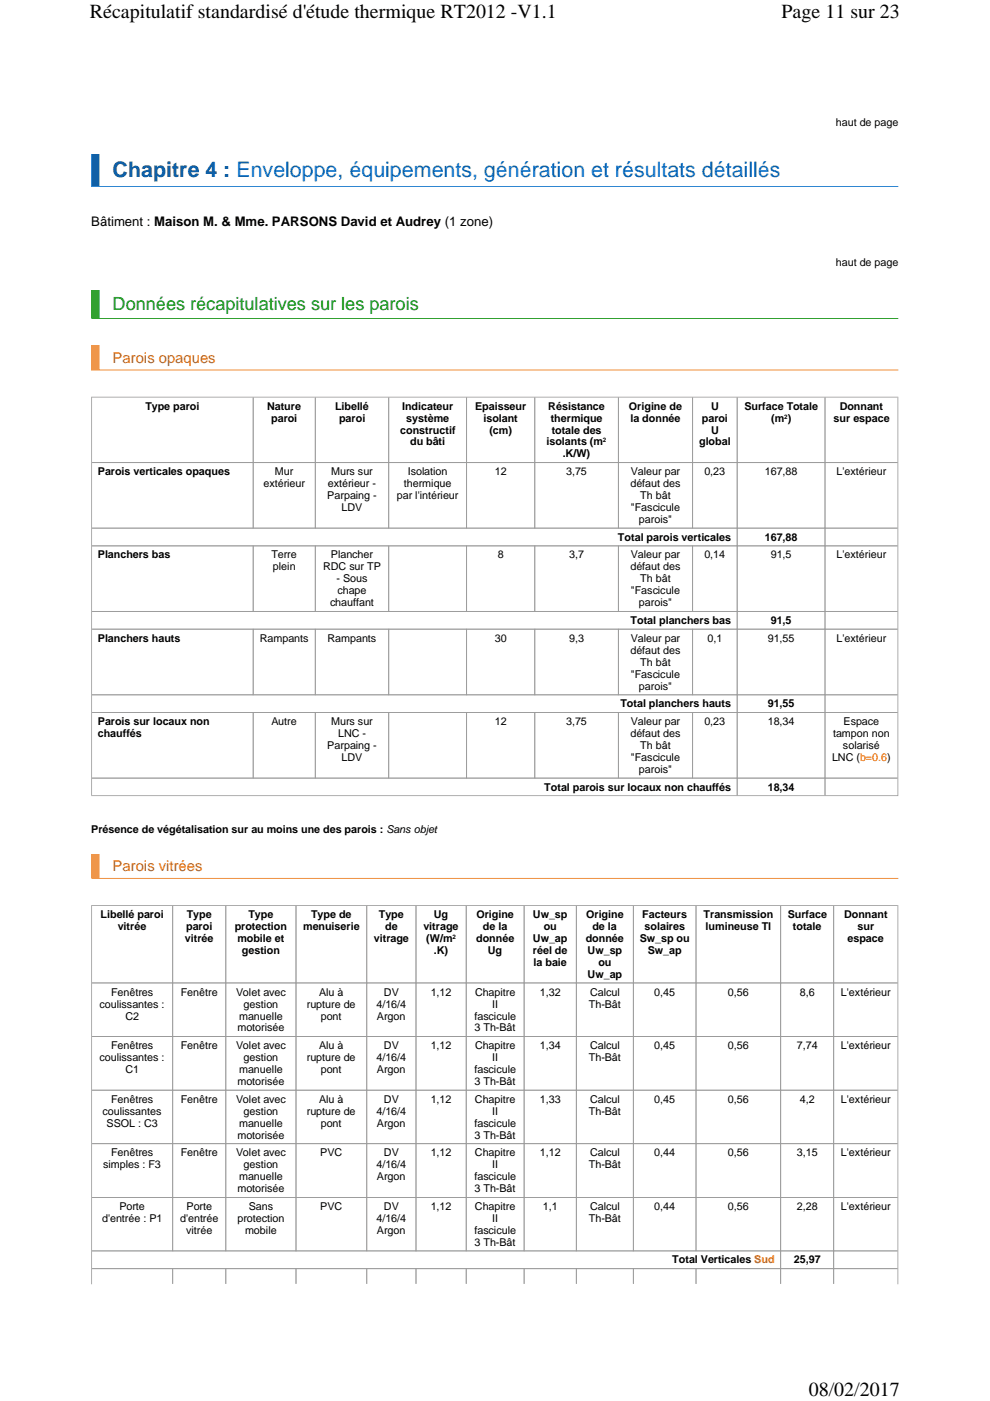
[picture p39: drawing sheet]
<svg xmlns="http://www.w3.org/2000/svg" width="210mm" height="297mm" viewBox="0 0 210 297" stroke-linecap="round" stroke-linejoin="round" font-family="sans-serif">
<defs><g id="words">
<text font-size="4.5" fill="#004987" x="23.9" y="37.6">Chapitre 4 : Enveloppe, équipements, génération et résultats détaillés</text>
<g font-size="4.2">
<text x="19" y="3.8">Récapitulatif standardisé d'étude thermique RT2012 -V1.1</text>
<text x="165.7" y="3.8">Page 11 sur 23</text>
<text x="171.5" y="296">08/02/2017</text>
</g>
<text font-size="3.9" fill="#0f9400" x="23.9" y="65.8">Données récapitulatives sur les parois</text>
<g font-size="3.1" fill="#cf5100">
<text x="23.9" y="76.9">Parois opaques</text>
<text x="23.9" y="184.7">Parois vitrées</text>
</g>
<text font-size="2.8" x="19.3" y="47.9">Bâtiment : Maison M. &amp; Mme. PARSONS David et Audrey (1 zone)</text>
<g font-size="2.3">
<text x="177.2" y="26.8">haut de page</text>
<text x="177.2" y="56.3">haut de page</text>
<text x="30.8" y="86.9">Type paroi</text>
<text x="56.6" y="86.9">Nature</text>
<text x="57.5" y="89.4">paroi</text>
<text x="71" y="86.9">Libellé</text>
<text x="71.9" y="89.4">paroi</text>
<text x="85.3" y="86.9">Indicateur</text>
<text x="86.1" y="89.4">système</text>
<text x="100.8" y="86.9">Epaisseur</text>
<text x="102.5" y="89.4">isolant</text>
<text x="116.2" y="86.9">Résistance</text>
<text x="116.8" y="89.4">thermique</text>
<text x="133.4" y="86.9">Origine de</text>
<text x="133.7" y="89.4">la donnée</text>
<text x="148.8" y="89.4">paroi</text>
<text x="150.7" y="86.9">U</text>
<text x="157.8" y="86.9">Surface Totale</text>
<text x="163.5" y="89.4">(m )</text>
<text x="176.7" y="89.4">sur espace</text>
<text x="178.1" y="86.9">Donnant</text>
<text x="84.8" y="91.9">constructif</text>
<text x="87" y="94.4">du bâti</text>
<text x="103.8" y="91.9">(cm)</text>
<text x="115.9" y="94.4">isolants (m</text>
<text x="117" y="91.9">totale des</text>
<text x="148.3" y="94.4">global</text>
<text x="150.7" y="91.9">U</text>
<text x="20.7" y="100.8">Parois verticales opaques</text>
<text x="58.3" y="100.8">Mur</text>
<text x="70.2" y="100.8">Murs sur</text>
<text x="86.4" y="100.8">Isolation</text>
<text x="104.9" y="100.8">12</text>
<text x="119.3" y="97">.K/W)</text>
<text x="120" y="100.8">3,75</text>
<text x="133.7" y="100.8">Valeur par</text>
<text x="149.4" y="100.8">0,23</text>
<text x="162.1" y="100.8">167,88</text>
<text x="177.4" y="100.8">L'extérieur</text>
<text x="55.8" y="103.3">extérieur</text>
<text x="69.4" y="105.8">Parpaing -</text>
<text x="69.5" y="103.3">extérieur -</text>
<text x="84.2" y="105.8">par l'intérieur</text>
<text x="85.6" y="103.3">thermique</text>
<text x="133.7" y="103.3">défaut des</text>
<text x="135.8" y="105.8">Th bât</text>
<text x="72.4" y="108.4">LDV</text>
<text x="133.8" y="108.4">&quot;Fascicule</text>
<text x="135.5" y="110.9">parois&quot;</text>
<text x="20.7" y="118.4">Planchers bas</text>
<text x="57.5" y="118.4">Terre</text>
<text x="70.1" y="118.4">Plancher</text>
<text x="105.5" y="118.4">8</text>
<text x="120.7" y="118.4">3,7</text>
<text x="131" y="114.6">Total parois verticales</text>
<text x="133.7" y="118.4">Valeur par</text>
<text x="149.4" y="118.4">0,14</text>
<text x="162.1" y="114.6">167,88</text>
<text x="163.4" y="118.4">91,5</text>
<text x="177.4" y="118.4">L'extérieur</text>
<text x="57.9" y="120.9">plein</text>
<text x="68.5" y="120.9">RDC sur TP</text>
<text x="71.4" y="123.5">- Sous</text>
<text x="133.7" y="120.9">défaut des</text>
<text x="135.8" y="123.5">Th bât</text>
<text x="70" y="128.6">chauffant</text>
<text x="71.5" y="126">chape</text>
<text x="133.8" y="126">&quot;Fascicule</text>
<text x="135.5" y="128.6">parois&quot;</text>
<text x="20.7" y="136.1">Planchers hauts</text>
<text x="55.1" y="136.1">Rampants</text>
<text x="69.5" y="136.1">Rampants</text>
<text x="104.9" y="136.1">30</text>
<text x="120.7" y="136.1">9,3</text>
<text x="133.7" y="132.3">Total planchers bas</text>
<text x="133.7" y="136.1">Valeur par</text>
<text x="150" y="136.1">0,1</text>
<text x="162.8" y="136.1">91,55</text>
<text x="163.4" y="132.3">91,5</text>
<text x="177.4" y="136.1">L'extérieur</text>
<text x="133.7" y="138.6">défaut des</text>
<text x="133.8" y="143.7">&quot;Fascicule</text>
<text x="135.8" y="141.1">Th bât</text>
<text x="131.5" y="150">Total planchers hauts</text>
<text x="135.5" y="146.2">parois&quot;</text>
<text x="162.8" y="150">91,55</text>
<text x="20.7" y="153.7">Parois sur locaux non</text>
<text x="57.5" y="153.7">Autre</text>
<text x="70.2" y="153.7">Murs sur</text>
<text x="104.9" y="153.7">12</text>
<text x="120" y="153.7">3,75</text>
<text x="133.7" y="153.7">Valeur par</text>
<text x="149.4" y="153.7">0,23</text>
<text x="162.8" y="153.7">18,34</text>
<text x="178.9" y="153.7">Espace</text>
<text x="20.7" y="156.3">chauffés</text>
<text x="69.4" y="158.8">Parpaing -</text>
<text x="71.7" y="156.3">LNC -</text>
<text x="72.4" y="161.3">LDV</text>
<text x="133.7" y="156.3">défaut des</text>
<text x="133.8" y="161.3">&quot;Fascicule</text>
<text x="135.8" y="158.8">Th bât</text>
<text x="176.4" y="161.3">LNC (b=0.6)</text>
<text x="176.7" y="156.3">tampon non</text>
<text x="178.7" y="158.8">solarisé</text>
<text x="115.4" y="167.6">Total parois sur locaux non chauffés</text>
<text x="135.5" y="163.9">parois&quot;</text>
<text x="162.8" y="167.6">18,34</text>
<text x="19.3" y="176.5">Présence de végétalisation sur au moins une des parois : Sans objet</text>
<text x="21.3" y="194.6">Libellé paroi</text>
<text x="25" y="197.2">vitrée</text>
<text x="39.5" y="197.2">paroi</text>
<text x="39.6" y="194.6">Type</text>
<text x="49.8" y="197.2">protection</text>
<text x="52.7" y="194.6">Type</text>
<text x="64.3" y="197.2">menuiserie</text>
<text x="66" y="194.6">Type de</text>
<text x="80.3" y="194.6">Type</text>
<text x="81.7" y="197.2">de</text>
<text x="89.8" y="197.2">vitrage</text>
<text x="92" y="194.6">Ug</text>
<text x="101" y="194.6">Origine</text>
<text x="102.4" y="197.2">de la</text>
<text x="113" y="194.6">Uw_sp</text>
<text x="115.3" y="197.2">ou</text>
<text x="124.3" y="194.6">Origine</text>
<text x="125.6" y="197.2">de la</text>
<text x="136.2" y="194.6">Facteurs</text>
<text x="136.7" y="197.2">solaires</text>
<text x="149.2" y="194.6">Transmission</text>
<text x="149.6" y="197.2">lumineuse Tl</text>
<text x="167" y="194.6">Surface</text>
<text x="168.1" y="197.2">totale</text>
<text x="179" y="194.6">Donnant</text>
<text x="181.8" y="197.2">sur</text>
<text x="39.2" y="199.7">vitrée</text>
<text x="50.3" y="199.7">mobile et</text>
<text x="51.3" y="202.2">gestion</text>
<text x="79.2" y="199.7">vitrage</text>
<text x="90.4" y="199.7">(W/m</text>
<text x="92" y="202.2">.K)</text>
<text x="101" y="199.7">donnée</text>
<text x="103.5" y="202.2">Ug</text>
<text x="113" y="199.7">Uw_ap</text>
<text x="113" y="202.2">réel de</text>
<text x="124.2" y="199.7">donnée</text>
<text x="124.6" y="202.2">Uw_sp</text>
<text x="135.6" y="199.7">Sw_sp ou</text>
<text x="137.3" y="202.2">Sw_ap</text>
<text x="179.7" y="199.7">espace</text>
<text x="113.1" y="204.8">la baie</text>
<text x="124.6" y="207.3">Uw_ap</text>
<text x="126.9" y="204.8">ou</text>
<text x="21.1" y="213.6">coulissantes :</text>
<text x="23.5" y="211.1">Fenêtres</text>
<text x="38.4" y="211.1">Fenêtre</text>
<text x="50" y="211.1">Volet avec</text>
<text x="51.6" y="213.6">gestion</text>
<text x="65.1" y="213.6">rupture de</text>
<text x="67.6" y="211.1">Alu à</text>
<text x="79.8" y="213.6">4/16/4</text>
<text x="81.4" y="211.1">DV</text>
<text x="91.3" y="211.1">1,12</text>
<text x="100.7" y="211.1">Chapitre</text>
<text x="104.4" y="213.6">II</text>
<text x="114.5" y="211.1">1,32</text>
<text x="124.8" y="213.6">Th-Bât</text>
<text x="125.1" y="211.1">Calcul</text>
<text x="138.7" y="211.1">0,45</text>
<text x="154.3" y="211.1">0,56</text>
<text x="169.6" y="211.1">8,6</text>
<text x="178.3" y="211.1">L'extérieur</text>
<text x="26.6" y="216.2">C2</text>
<text x="50.3" y="218.7">motorisée</text>
<text x="50.7" y="216.2">manuelle</text>
<text x="68" y="216.2">pont</text>
<text x="79.9" y="216.2">Argon</text>
<text x="100.6" y="216.2">fascicule</text>
<text x="100.6" y="218.7">3 Th-Bât</text>
<text x="21.1" y="225">coulissantes :</text>
<text x="23.5" y="222.4">Fenêtres</text>
<text x="26.6" y="227.5">C1</text>
<text x="38.4" y="222.4">Fenêtre</text>
<text x="50" y="222.4">Volet avec</text>
<text x="50.7" y="227.5">manuelle</text>
<text x="51.6" y="225">gestion</text>
<text x="65.1" y="225">rupture de</text>
<text x="67.6" y="222.4">Alu à</text>
<text x="68" y="227.5">pont</text>
<text x="79.8" y="225">4/16/4</text>
<text x="79.9" y="227.5">Argon</text>
<text x="81.4" y="222.4">DV</text>
<text x="91.3" y="222.4">1,12</text>
<text x="100.6" y="227.5">fascicule</text>
<text x="100.7" y="222.4">Chapitre</text>
<text x="104.4" y="225">II</text>
<text x="114.5" y="222.4">1,34</text>
<text x="124.8" y="225">Th-Bât</text>
<text x="125.1" y="222.4">Calcul</text>
<text x="138.7" y="222.4">0,45</text>
<text x="154.3" y="222.4">0,56</text>
<text x="169" y="222.4">7,74</text>
<text x="178.3" y="222.4">L'extérieur</text>
<text x="23.5" y="233.8">Fenêtres</text>
<text x="38.4" y="233.8">Fenêtre</text>
<text x="50" y="233.8">Volet avec</text>
<text x="50.3" y="230">motorisée</text>
<text x="67.6" y="233.8">Alu à</text>
<text x="81.4" y="233.8">DV</text>
<text x="91.3" y="233.8">1,12</text>
<text x="100.6" y="230">3 Th-Bât</text>
<text x="100.7" y="233.8">Chapitre</text>
<text x="114.5" y="233.8">1,33</text>
<text x="125.1" y="233.8">Calcul</text>
<text x="138.7" y="233.8">0,45</text>
<text x="154.3" y="233.8">0,56</text>
<text x="169.6" y="233.8">4,2</text>
<text x="178.3" y="233.8">L'extérieur</text>
<text x="21.8" y="236.3">coulissantes</text>
<text x="22.6" y="238.9">SSOL : C3</text>
<text x="50.7" y="238.9">manuelle</text>
<text x="51.6" y="236.3">gestion</text>
<text x="65.1" y="236.3">rupture de</text>
<text x="68" y="238.9">pont</text>
<text x="79.8" y="236.3">4/16/4</text>
<text x="79.9" y="238.9">Argon</text>
<text x="100.6" y="238.9">fascicule</text>
<text x="104.4" y="236.3">II</text>
<text x="124.8" y="236.3">Th-Bât</text>
<text x="23.5" y="245.2">Fenêtres</text>
<text x="38.4" y="245.2">Fenêtre</text>
<text x="50" y="245.2">Volet avec</text>
<text x="50.3" y="241.4">motorisée</text>
<text x="67.9" y="245.2">PVC</text>
<text x="81.4" y="245.2">DV</text>
<text x="91.3" y="245.2">1,12</text>
<text x="100.6" y="241.4">3 Th-Bât</text>
<text x="100.7" y="245.2">Chapitre</text>
<text x="114.5" y="245.2">1,12</text>
<text x="125.1" y="245.2">Calcul</text>
<text x="138.7" y="245.2">0,44</text>
<text x="154.3" y="245.2">0,56</text>
<text x="169" y="245.2">3,15</text>
<text x="178.3" y="245.2">L'extérieur</text>
<text x="21.9" y="247.7">simples : F3</text>
<text x="50.7" y="250.2">manuelle</text>
<text x="51.6" y="247.7">gestion</text>
<text x="79.8" y="247.7">4/16/4</text>
<text x="79.9" y="250.2">Argon</text>
<text x="100.6" y="250.2">fascicule</text>
<text x="104.4" y="247.7">II</text>
<text x="124.8" y="247.7">Th-Bât</text>
<text x="25.3" y="256.5">Porte</text>
<text x="39.5" y="256.5">Porte</text>
<text x="50.3" y="252.8">motorisée</text>
<text x="52.7" y="256.5">Sans</text>
<text x="67.9" y="256.5">PVC</text>
<text x="81.4" y="256.5">DV</text>
<text x="91.3" y="256.5">1,12</text>
<text x="100.6" y="252.8">3 Th-Bât</text>
<text x="100.7" y="256.5">Chapitre</text>
<text x="115.1" y="256.5">1,1</text>
<text x="125.1" y="256.5">Calcul</text>
<text x="138.7" y="256.5">0,44</text>
<text x="154.3" y="256.5">0,56</text>
<text x="169" y="256.5">2,28</text>
<text x="178.3" y="256.5">L'extérieur</text>
<text x="21.6" y="259.1">d'entrée : P1</text>
<text x="38.2" y="259.1">d'entrée</text>
<text x="39.5" y="261.6">vitrée</text>
<text x="50.3" y="259.1">protection</text>
<text x="52" y="261.6">mobile</text>
<text x="79.8" y="259.1">4/16/4</text>
<text x="79.9" y="261.6">Argon</text>
<text x="100.6" y="261.6">fascicule</text>
<text x="104.4" y="259.1">II</text>
<text x="124.8" y="259.1">Th-Bât</text>
<text x="100.6" y="264.1">3 Th-Bât</text>
<text x="142.5" y="267.9">Total Verticales Sud</text>
<text x="168.3" y="267.9">25,97</text>
</g>
<g font-size="1.3">
<text x="166.2" y="88.7">2</text>
<text x="127.8" y="93.8">2</text>
<text x="95.9" y="199.1">2</text>
</g>
</g></defs>
<g fill="#999">
<path d="M19.3 84.1h171.2l-.2 .2h-170.8v84.3l-.2 .2z" fill-rule="evenodd"/>
<path d="M19.3 168.8l.2-.2h170.8v-84.3l.2-.2v84.7z" fill-rule="evenodd"/>
<path d="M19.5 98h34.1v-13.7h.2v13.9h-34.3z" fill-rule="evenodd"/>
</g>
<path d="M53.7 84.3v13.9" fill="none" stroke="#999" stroke-width=".21"/>
<path d="M66.8 84.3h.1v13.9h-13.3l.2-.2h13z" fill-rule="evenodd" fill="#999"/>
<path d="M66.8 84.3v13.9" fill="none" stroke="#999" stroke-width=".21"/>
<path d="M66.8 98.2l.1-.2h15.4v-13.7h.2v13.9z" fill-rule="evenodd" fill="#999"/>
<path d="M82.4 84.3v13.9" fill="none" stroke="#999" stroke-width=".21"/>
<path d="M82.3 98.2l.2-.2h16.3v-13.7h.2v13.9z" fill-rule="evenodd" fill="#999"/>
<path d="M98.9 84.3v13.9" fill="none" stroke="#999" stroke-width=".21"/>
<path d="M98.8 98.2l.2-.2h14.3v-13.7h.2v13.9z" fill-rule="evenodd" fill="#999"/>
<path d="M113.4 84.3v13.9" fill="none" stroke="#999" stroke-width=".21"/>
<path d="M113.3 98.2l.2-.2h17.5v-13.7h.2v13.9z" fill-rule="evenodd" fill="#999"/>
<path d="M131.1 84.3v13.9" fill="none" stroke="#999" stroke-width=".21"/>
<path d="M131 98.2l.2-.2h15.6v-13.7h.1v13.9z" fill-rule="evenodd" fill="#999"/>
<path d="M146.9 84.3v13.9" fill="none" stroke="#999" stroke-width=".21"/>
<path d="M156.2 84.3h.2v13.9h-9.6l.1-.2h9.3z" fill-rule="evenodd" fill="#999"/>
<path d="M156.3 84.3v13.9" fill="none" stroke="#999" stroke-width=".21"/>
<path d="M156.2 98.2l.2-.2h18.4v-13.7h.2v13.9z" fill-rule="evenodd" fill="#999"/>
<path d="M19.5 98.1h34.3M174.8 98.1h15.5M174.9 84.3v13.9" fill="none" stroke="#999" stroke-width=".21"/>
<g fill="#999">
<path d="M19.5 111.9h34.1v-13.7l.2-.2v14.1h-34.3z" fill-rule="evenodd"/>
<path d="M53.6 98h13.3l-.1 .2h-13v13.7l-.2 .2z" fill-rule="evenodd"/>
<path d="M66.8 98.2l.1-.2v14.1h-13.3l.2-.2h13z" fill-rule="evenodd"/>
<path d="M66.8 98h15.7l-.2 .2h-15.4v13.7l-.1 .2z" fill-rule="evenodd"/>
<path d="M66.8 112.1l.1-.2h15.4v-13.7l.2-.2v14.1z" fill-rule="evenodd"/>
<path d="M82.3 98h16.7l-.2 .2h-16.3v13.7l-.2 .2z" fill-rule="evenodd"/>
<path d="M82.3 112.1l.2-.2h16.3v-13.7l.2-.2v14.1z" fill-rule="evenodd"/>
<path d="M98.8 98h14.7l-.2 .2h-14.3v13.7l-.2 .2z" fill-rule="evenodd"/>
<path d="M98.8 112.1l.2-.2h14.3v-13.7l.2-.2v14.1z" fill-rule="evenodd"/>
<path d="M113.3 98h17.9l-.2 .2h-17.5v13.7l-.2 .2z" fill-rule="evenodd"/>
<path d="M113.3 112.1l.2-.2h17.5v-13.7l.2-.2v14.1z" fill-rule="evenodd"/>
<path d="M131 98h15.9l-.1 .2h-15.6v13.7l-.2 .2z" fill-rule="evenodd"/>
<path d="M131 112.1l.2-.2h15.6v-13.7l.1-.2v14.1z" fill-rule="evenodd"/>
<path d="M146.8 98h9.6l-.2 .2h-9.3v13.7l-.1 .2z" fill-rule="evenodd"/>
<path d="M156.2 98.2l.2-.2v14.1h-9.6l.1-.2h9.3z" fill-rule="evenodd"/>
<path d="M156.2 98h18.8l-.2 .2h-18.4v13.7l-.2 .2z" fill-rule="evenodd"/>
<path d="M156.2 112.1l.2-.2h18.4v-13.7l.2-.2v14.1z" fill-rule="evenodd"/>
<path d="M174.8 98h15.5v.2h-15.3v13.7l-.2 .2z" fill-rule="evenodd"/>
</g>
<path d="M19.5 112h136.9M174.8 112h15.5" fill="none" stroke="#999" stroke-width=".21"/>
<g fill="#999">
<path d="M19.5 115.7h136.7v-3.6l.2-.2v3.9h-136.9z" fill-rule="evenodd"/>
<path d="M156.2 111.9h18.8l-.2 .2h-18.4v3.6l-.2 .1z" fill-rule="evenodd"/>
<path d="M156.2 115.8l.2-.1h18.4v-3.6l.2-.2v3.9z" fill-rule="evenodd"/>
<path d="M174.8 111.9h15.5v.2h-15.3v3.6l-.2 .1z" fill-rule="evenodd"/>
</g>
<path d="M19.5 115.7h34.3M174.8 115.7h15.5" fill="none" stroke="#999" stroke-width=".21"/>
<g fill="#999">
<path d="M19.5 129.6h34.1v-13.8l.2-.1v14.1h-34.3z" fill-rule="evenodd"/>
<path d="M53.6 115.7h13.3l-.1 .1h-13v13.8l-.2 .2z" fill-rule="evenodd"/>
<path d="M66.8 115.8l.1-.1v14.1h-13.3l.2-.2h13z" fill-rule="evenodd"/>
<path d="M66.8 115.7h15.7l-.2 .1h-15.4v13.8l-.1 .2z" fill-rule="evenodd"/>
<path d="M66.8 129.8l.1-.2h15.4v-13.8l.2-.1v14.1z" fill-rule="evenodd"/>
<path d="M82.3 115.7h16.7l-.2 .1h-16.3v13.8l-.2 .2z" fill-rule="evenodd"/>
<path d="M82.3 129.8l.2-.2h16.3v-13.8l.2-.1v14.1z" fill-rule="evenodd"/>
<path d="M98.8 115.7h14.7l-.2 .1h-14.3v13.8l-.2 .2z" fill-rule="evenodd"/>
<path d="M98.8 129.8l.2-.2h14.3v-13.8l.2-.1v14.1z" fill-rule="evenodd"/>
<path d="M113.3 115.7h17.9l-.2 .1h-17.5v13.8l-.2 .2z" fill-rule="evenodd"/>
<path d="M113.3 129.8l.2-.2h17.5v-13.8l.2-.1v14.1z" fill-rule="evenodd"/>
<path d="M131 115.7h15.9l-.1 .1h-15.6v13.8l-.2 .2z" fill-rule="evenodd"/>
<path d="M131 129.8l.2-.2h15.6v-13.8l.1-.1v14.1z" fill-rule="evenodd"/>
<path d="M146.8 115.7h9.6l-.2 .1h-9.3v13.8l-.1 .2z" fill-rule="evenodd"/>
<path d="M156.2 115.8l.2-.1v14.1h-9.6l.1-.2h9.3z" fill-rule="evenodd"/>
<path d="M156.2 115.7h18.8l-.2 .1h-18.4v13.8l-.2 .2z" fill-rule="evenodd"/>
<path d="M156.2 129.8l.2-.2h18.4v-13.8l.2-.1v14.1z" fill-rule="evenodd"/>
<path d="M174.8 115.7h15.5v.1h-15.3v13.8l-.2 .2z" fill-rule="evenodd"/>
</g>
<path d="M19.5 129.6h136.9M174.8 129.7h15.5" fill="none" stroke="#999" stroke-width=".21"/>
<g fill="#999">
<path d="M19.5 133.3h136.7v-3.6l.2-.2v4h-136.9z" fill-rule="evenodd"/>
<path d="M156.2 129.5h18.8l-.2 .2h-18.4v3.6l-.2 .2z" fill-rule="evenodd"/>
<path d="M156.2 133.5l.2-.2h18.4v-3.6l.2-.2v4z" fill-rule="evenodd"/>
<path d="M174.8 129.5h15.5v.2h-15.3v3.6l-.2 .2z" fill-rule="evenodd"/>
</g>
<path d="M19.5 133.4h34.3M174.8 133.4h15.5" fill="none" stroke="#999" stroke-width=".21"/>
<g fill="#999">
<path d="M19.5 147.2h34.1v-13.7l.2-.2v14.1h-34.3z" fill-rule="evenodd"/>
<path d="M53.6 133.3h13.3l-.1 .2h-13v13.7l-.2 .2z" fill-rule="evenodd"/>
<path d="M66.8 133.5l.1-.2v14.1h-13.3l.2-.2h13z" fill-rule="evenodd"/>
<path d="M66.8 133.3h15.7l-.2 .2h-15.4v13.7l-.1 .2z" fill-rule="evenodd"/>
<path d="M66.8 147.4l.1-.2h15.4v-13.7l.2-.2v14.1z" fill-rule="evenodd"/>
<path d="M82.3 133.3h16.7l-.2 .2h-16.3v13.7l-.2 .2z" fill-rule="evenodd"/>
<path d="M82.3 147.4l.2-.2h16.3v-13.7l.2-.2v14.1z" fill-rule="evenodd"/>
<path d="M98.8 133.3h14.7l-.2 .2h-14.3v13.7l-.2 .2z" fill-rule="evenodd"/>
<path d="M98.8 147.4l.2-.2h14.3v-13.7l.2-.2v14.1z" fill-rule="evenodd"/>
<path d="M113.3 133.3h17.9l-.2 .2h-17.5v13.7l-.2 .2z" fill-rule="evenodd"/>
<path d="M113.3 147.4l.2-.2h17.5v-13.7l.2-.2v14.1z" fill-rule="evenodd"/>
<path d="M131 133.3h15.9l-.1 .2h-15.6v13.7l-.2 .2z" fill-rule="evenodd"/>
<path d="M131 147.4l.2-.2h15.6v-13.7l.1-.2v14.1z" fill-rule="evenodd"/>
<path d="M146.8 133.3h9.6l-.2 .2h-9.3v13.7l-.1 .2z" fill-rule="evenodd"/>
<path d="M156.2 133.5l.2-.2v14.1h-9.6l.1-.2h9.3z" fill-rule="evenodd"/>
<path d="M156.2 133.3h18.8l-.2 .2h-18.4v13.7l-.2 .2z" fill-rule="evenodd"/>
<path d="M156.2 147.4l.2-.2h18.4v-13.7l.2-.2v14.1z" fill-rule="evenodd"/>
<path d="M174.8 133.3h15.5v.2h-15.3v13.7l-.2 .2z" fill-rule="evenodd"/>
</g>
<path d="M19.5 147.3h136.9M174.8 147.3h15.5" fill="none" stroke="#999" stroke-width=".21"/>
<g fill="#999">
<path d="M19.5 151h136.7v-3.6l.2-.2v3.9h-136.9z" fill-rule="evenodd"/>
<path d="M156.2 147.2h18.8l-.2 .2h-18.4v3.6l-.2 .1z" fill-rule="evenodd"/>
<path d="M156.2 151.1l.2-.1h18.4v-3.6l.2-.2v3.9z" fill-rule="evenodd"/>
<path d="M174.8 147.2h15.5v.2h-15.3v3.6l-.2 .1z" fill-rule="evenodd"/>
</g>
<path d="M19.5 151h34.3M174.8 151h15.5" fill="none" stroke="#999" stroke-width=".21"/>
<g fill="#999">
<path d="M19.5 164.9h34.1v-13.8l.2-.1v14.1h-34.3z" fill-rule="evenodd"/>
<path d="M53.6 151h13.3l-.1 .1h-13v13.8l-.2 .2z" fill-rule="evenodd"/>
<path d="M66.8 151.1l.1-.1v14.1h-13.3l.2-.2h13z" fill-rule="evenodd"/>
<path d="M66.8 151h15.7l-.2 .1h-15.4v13.8l-.1 .2z" fill-rule="evenodd"/>
<path d="M66.8 165.1l.1-.2h15.4v-13.8l.2-.1v14.1z" fill-rule="evenodd"/>
<path d="M82.3 151h16.7l-.2 .1h-16.3v13.8l-.2 .2z" fill-rule="evenodd"/>
<path d="M82.3 165.1l.2-.2h16.3v-13.8l.2-.1v14.1z" fill-rule="evenodd"/>
<path d="M98.8 151h14.7l-.2 .1h-14.3v13.8l-.2 .2z" fill-rule="evenodd"/>
<path d="M98.8 165.1l.2-.2h14.3v-13.8l.2-.1v14.1z" fill-rule="evenodd"/>
<path d="M113.3 151h17.9l-.2 .1h-17.5v13.8l-.2 .2z" fill-rule="evenodd"/>
<path d="M113.3 165.1l.2-.2h17.5v-13.8l.2-.1v14.1z" fill-rule="evenodd"/>
<path d="M131 151h15.9l-.1 .1h-15.6v13.8l-.2 .2z" fill-rule="evenodd"/>
<path d="M131 165.1l.2-.2h15.6v-13.8l.1-.1v14.1z" fill-rule="evenodd"/>
<path d="M146.8 151h9.6l-.2 .1h-9.3v13.8l-.1 .2z" fill-rule="evenodd"/>
<path d="M156.2 151.1l.2-.1v14.1h-9.6l.1-.2h9.3z" fill-rule="evenodd"/>
<path d="M156.2 151h18.8l-.2 .1h-18.4v13.8l-.2 .2z" fill-rule="evenodd"/>
<path d="M156.2 165.1l.2-.2h18.4v-13.8l.2-.1v14.1z" fill-rule="evenodd"/>
<path d="M174.8 151h15.5v.1h-15.3v13.8l-.2 .2z" fill-rule="evenodd"/>
</g>
<path d="M19.5 165h136.9M156.3 164.9v3.7M174.8 165h15.5" fill="none" stroke="#999" stroke-width=".21"/>
<path d="M156.2 164.9h18.8l-.2 .2h-18.4v3.5h-.2z" fill-rule="evenodd" fill="#999"/>
<path d="M174.9 164.9v3.7" fill="none" stroke="#999" stroke-width=".21"/>
<g fill="#999">
<path d="M174.8 164.9h15.5v.2h-15.3v3.5h-.2z" fill-rule="evenodd"/>
<path d="M19.3 191.9h171.2l-.2 .2h-170.8v80.2h-.2z" fill-rule="evenodd"/>
</g>
<path d="M190.4 191.9v80.4" fill="none" stroke="#999" stroke-width=".21"/>
<path d="M19.5 208.3h17v-16.2h.2v16.4h-17.2z" fill-rule="evenodd" fill="#999"/>
<path d="M36.6 192.1v16.4" fill="none" stroke="#999" stroke-width=".21"/>
<path d="M47.8 192.1h.2v16.4h-11.5l.2-.2h11.1z" fill-rule="evenodd" fill="#999"/>
<path d="M47.9 192.1v16.4" fill="none" stroke="#999" stroke-width=".21"/>
<path d="M62.7 192.1h.2v16.4h-15.1l.2-.2h14.7z" fill-rule="evenodd" fill="#999"/>
<path d="M62.7 192.1v16.4" fill="none" stroke="#999" stroke-width=".21"/>
<path d="M77.7 192.1h.2v16.4h-15.2l.1-.2h14.9z" fill-rule="evenodd" fill="#999"/>
<path d="M77.8 192.1v16.4" fill="none" stroke="#999" stroke-width=".21"/>
<path d="M88.1 192.1h.2v16.4h-10.6l.2-.2h10.2z" fill-rule="evenodd" fill="#999"/>
<path d="M88.2 192.1v16.4" fill="none" stroke="#999" stroke-width=".21"/>
<path d="M98.8 192.1h.1v16.4h-10.8l.2-.2h10.5z" fill-rule="evenodd" fill="#999"/>
<path d="M98.8 192.1v16.4" fill="none" stroke="#999" stroke-width=".21"/>
<path d="M111 192.1h.2v16.4h-12.4l.1-.2h12.1z" fill-rule="evenodd" fill="#999"/>
<path d="M111.1 192.1v16.4" fill="none" stroke="#999" stroke-width=".21"/>
<path d="M122.1 192.1h.2v16.4h-11.3l.2-.2h10.9z" fill-rule="evenodd" fill="#999"/>
<path d="M122.2 192.1v16.4" fill="none" stroke="#999" stroke-width=".21"/>
<path d="M134.2 192.1h.2v16.4h-12.3l.2-.2h11.9z" fill-rule="evenodd" fill="#999"/>
<path d="M134.3 192.1v16.4" fill="none" stroke="#999" stroke-width=".21"/>
<path d="M147.5 192.1h.2v16.4h-13.5l.2-.2h13.1z" fill-rule="evenodd" fill="#999"/>
<path d="M147.6 192.1v16.4" fill="none" stroke="#999" stroke-width=".21"/>
<path d="M147.5 208.5l.2-.2h17.7v-16.2h.2v16.4z" fill-rule="evenodd" fill="#999"/>
<path d="M165.5 192.1v16.4" fill="none" stroke="#999" stroke-width=".21"/>
<path d="M176.7 192.1h.2v16.4h-11.5l.2-.2h11.1z" fill-rule="evenodd" fill="#999"/>
<path d="M176.7 192.1v16.4M19.5 208.4h17.2M176.7 208.4h13.6" fill="none" stroke="#999" stroke-width=".21"/>
<g fill="#999">
<path d="M19.5 219.7h17v-11.2l.2-.2v11.5h-17.2z" fill-rule="evenodd"/>
<path d="M36.5 208.3h11.5l-.2 .2h-11.1v11.2l-.2 .1z" fill-rule="evenodd"/>
<path d="M47.8 208.5l.2-.2v11.5h-11.5l.2-.1h11.1z" fill-rule="evenodd"/>
<path d="M47.8 208.3h15.1l-.2 .2h-14.7v11.2l-.2 .1z" fill-rule="evenodd"/>
<path d="M47.8 219.8l.2-.1h14.7v-11.2l.2-.2v11.5z" fill-rule="evenodd"/>
<path d="M62.7 208.3h15.2l-.2 .2h-14.9v11.2l-.1 .1z" fill-rule="evenodd"/>
<path d="M62.7 219.8l.1-.1h14.9v-11.2l.2-.2v11.5z" fill-rule="evenodd"/>
<path d="M77.7 208.3h10.6l-.2 .2h-10.2v11.2l-.2 .1z" fill-rule="evenodd"/>
<path d="M88.1 208.5l.2-.2v11.5h-10.6l.2-.1h10.2z" fill-rule="evenodd"/>
<path d="M88.1 208.3h10.8l-.1 .2h-10.5v11.2l-.2 .1z" fill-rule="evenodd"/>
<path d="M98.8 208.5l.1-.2v11.5h-10.8l.2-.1h10.5z" fill-rule="evenodd"/>
<path d="M98.8 208.3h12.4l-.2 .2h-12.1v11.2l-.1 .1z" fill-rule="evenodd"/>
<path d="M98.8 219.8l.1-.1h12.1v-11.2l.2-.2v11.5z" fill-rule="evenodd"/>
<path d="M111 208.3h11.3l-.2 .2h-10.9v11.2l-.2 .1z" fill-rule="evenodd"/>
<path d="M122.1 208.5l.2-.2v11.5h-11.3l.2-.1h10.9z" fill-rule="evenodd"/>
<path d="M122.1 208.3h12.3l-.2 .2h-11.9v11.2l-.2 .1z" fill-rule="evenodd"/>
<path d="M122.1 219.8l.2-.1h11.9v-11.2l.2-.2v11.5z" fill-rule="evenodd"/>
<path d="M134.2 208.3h13.5l-.2 .2h-13.1v11.2l-.2 .1z" fill-rule="evenodd"/>
<path d="M134.2 219.8l.2-.1h13.1v-11.2l.2-.2v11.5z" fill-rule="evenodd"/>
<path d="M147.5 208.3h18.1l-.2 .2h-17.7v11.2l-.2 .1z" fill-rule="evenodd"/>
<path d="M147.5 219.8l.2-.1h17.7v-11.2l.2-.2v11.5z" fill-rule="evenodd"/>
<path d="M165.4 208.3h11.5l-.2 .2h-11.1v11.2l-.2 .1z" fill-rule="evenodd"/>
<path d="M176.7 208.5l.2-.2v11.5h-11.5l.2-.1h11.1z" fill-rule="evenodd"/>
<path d="M176.7 208.3h13.6v.2h-13.5v11.2l-.1 .1z" fill-rule="evenodd"/>
</g>
<path d="M19.5 219.8h17.2M176.7 219.8h13.6" fill="none" stroke="#999" stroke-width=".21"/>
<g fill="#999">
<path d="M19.5 231.1h17v-11.3l.2-.1v11.5h-17.2z" fill-rule="evenodd"/>
<path d="M36.5 219.7h11.5l-.2 .1h-11.1v11.3l-.2 .1z" fill-rule="evenodd"/>
<path d="M47.8 219.8l.2-.1v11.5h-11.5l.2-.1h11.1z" fill-rule="evenodd"/>
<path d="M47.8 219.7h15.1l-.2 .1h-14.7v11.3l-.2 .1z" fill-rule="evenodd"/>
<path d="M47.8 231.2l.2-.1h14.7v-11.3l.2-.1v11.5z" fill-rule="evenodd"/>
<path d="M62.7 219.7h15.2l-.2 .1h-14.9v11.3l-.1 .1z" fill-rule="evenodd"/>
<path d="M62.7 231.2l.1-.1h14.9v-11.3l.2-.1v11.5z" fill-rule="evenodd"/>
<path d="M77.7 219.7h10.6l-.2 .1h-10.2v11.3l-.2 .1z" fill-rule="evenodd"/>
<path d="M88.1 219.8l.2-.1v11.5h-10.6l.2-.1h10.2z" fill-rule="evenodd"/>
<path d="M88.1 219.7h10.8l-.1 .1h-10.5v11.3l-.2 .1z" fill-rule="evenodd"/>
<path d="M98.8 219.8l.1-.1v11.5h-10.8l.2-.1h10.5z" fill-rule="evenodd"/>
<path d="M98.8 219.7h12.4l-.2 .1h-12.1v11.3l-.1 .1z" fill-rule="evenodd"/>
<path d="M98.8 231.2l.1-.1h12.1v-11.3l.2-.1v11.5z" fill-rule="evenodd"/>
<path d="M111 219.7h11.3l-.2 .1h-10.9v11.3l-.2 .1z" fill-rule="evenodd"/>
<path d="M122.1 219.8l.2-.1v11.5h-11.3l.2-.1h10.9z" fill-rule="evenodd"/>
<path d="M122.1 219.7h12.3l-.2 .1h-11.9v11.3l-.2 .1z" fill-rule="evenodd"/>
<path d="M122.1 231.2l.2-.1h11.9v-11.3l.2-.1v11.5z" fill-rule="evenodd"/>
<path d="M134.2 219.7h13.5l-.2 .1h-13.1v11.3l-.2 .1z" fill-rule="evenodd"/>
<path d="M134.2 231.2l.2-.1h13.1v-11.3l.2-.1v11.5z" fill-rule="evenodd"/>
<path d="M147.5 219.7h18.1l-.2 .1h-17.7v11.3l-.2 .1z" fill-rule="evenodd"/>
<path d="M147.5 231.2l.2-.1h17.7v-11.3l.2-.1v11.5z" fill-rule="evenodd"/>
<path d="M165.4 219.7h11.5l-.2 .1h-11.1v11.3l-.2 .1z" fill-rule="evenodd"/>
<path d="M176.7 219.8l.2-.1v11.5h-11.5l.2-.1h11.1z" fill-rule="evenodd"/>
<path d="M176.7 219.7h13.6v.1h-13.5v11.3l-.1 .1z" fill-rule="evenodd"/>
</g>
<path d="M19.5 231.1h17.2M176.7 231.1h13.6" fill="none" stroke="#999" stroke-width=".21"/>
<g fill="#999">
<path d="M19.5 242.4h17v-11.2l.2-.1v11.5h-17.2z" fill-rule="evenodd"/>
<path d="M36.5 231.1h11.5l-.2 .1h-11.1v11.2l-.2 .2z" fill-rule="evenodd"/>
<path d="M47.8 231.2l.2-.1v11.5h-11.5l.2-.2h11.1z" fill-rule="evenodd"/>
<path d="M47.8 231.1h15.1l-.2 .1h-14.7v11.2l-.2 .2z" fill-rule="evenodd"/>
<path d="M47.8 242.6l.2-.2h14.7v-11.2l.2-.1v11.5z" fill-rule="evenodd"/>
<path d="M62.7 231.1h15.2l-.2 .1h-14.9v11.2l-.1 .2z" fill-rule="evenodd"/>
<path d="M62.7 242.6l.1-.2h14.9v-11.2l.2-.1v11.5z" fill-rule="evenodd"/>
<path d="M77.7 231.1h10.6l-.2 .1h-10.2v11.2l-.2 .2z" fill-rule="evenodd"/>
<path d="M88.1 231.2l.2-.1v11.5h-10.6l.2-.2h10.2z" fill-rule="evenodd"/>
<path d="M88.1 231.1h10.8l-.1 .1h-10.5v11.2l-.2 .2z" fill-rule="evenodd"/>
<path d="M98.8 231.2l.1-.1v11.5h-10.8l.2-.2h10.5z" fill-rule="evenodd"/>
<path d="M98.8 231.1h12.4l-.2 .1h-12.1v11.2l-.1 .2z" fill-rule="evenodd"/>
<path d="M98.8 242.6l.1-.2h12.1v-11.2l.2-.1v11.5z" fill-rule="evenodd"/>
<path d="M111 231.1h11.3l-.2 .1h-10.9v11.2l-.2 .2z" fill-rule="evenodd"/>
<path d="M122.1 231.2l.2-.1v11.5h-11.3l.2-.2h10.9z" fill-rule="evenodd"/>
<path d="M122.1 231.1h12.3l-.2 .1h-11.9v11.2l-.2 .2z" fill-rule="evenodd"/>
<path d="M122.1 242.6l.2-.2h11.9v-11.2l.2-.1v11.5z" fill-rule="evenodd"/>
<path d="M134.2 231.1h13.5l-.2 .1h-13.1v11.2l-.2 .2z" fill-rule="evenodd"/>
<path d="M134.2 242.6l.2-.2h13.1v-11.2l.2-.1v11.5z" fill-rule="evenodd"/>
<path d="M147.5 231.1h18.1l-.2 .1h-17.7v11.2l-.2 .2z" fill-rule="evenodd"/>
<path d="M147.5 242.6l.2-.2h17.7v-11.2l.2-.1v11.5z" fill-rule="evenodd"/>
<path d="M165.4 231.1h11.5l-.2 .1h-11.1v11.2l-.2 .2z" fill-rule="evenodd"/>
<path d="M176.7 231.2l.2-.1v11.5h-11.5l.2-.2h11.1z" fill-rule="evenodd"/>
<path d="M176.7 231.1h13.6v.1h-13.5v11.2l-.1 .2z" fill-rule="evenodd"/>
</g>
<path d="M19.5 242.5h17.2M176.7 242.5h13.6" fill="none" stroke="#999" stroke-width=".21"/>
<g fill="#999">
<path d="M19.5 253.8h17v-11.2l.2-.2v11.6h-17.2z" fill-rule="evenodd"/>
<path d="M36.5 242.4h11.5l-.2 .2h-11.1v11.2l-.2 .2z" fill-rule="evenodd"/>
<path d="M47.8 242.6l.2-.2v11.6h-11.5l.2-.2h11.1z" fill-rule="evenodd"/>
<path d="M47.8 242.4h15.1l-.2 .2h-14.7v11.2l-.2 .2z" fill-rule="evenodd"/>
<path d="M47.8 254l.2-.2h14.7v-11.2l.2-.2v11.6z" fill-rule="evenodd"/>
<path d="M62.7 242.4h15.2l-.2 .2h-14.9v11.2l-.1 .2z" fill-rule="evenodd"/>
<path d="M62.7 254l.1-.2h14.9v-11.2l.2-.2v11.6z" fill-rule="evenodd"/>
<path d="M77.7 242.4h10.6l-.2 .2h-10.2v11.2l-.2 .2z" fill-rule="evenodd"/>
<path d="M88.1 242.6l.2-.2v11.6h-10.6l.2-.2h10.2z" fill-rule="evenodd"/>
<path d="M88.1 242.4h10.8l-.1 .2h-10.5v11.2l-.2 .2z" fill-rule="evenodd"/>
<path d="M98.8 242.6l.1-.2v11.6h-10.8l.2-.2h10.5z" fill-rule="evenodd"/>
<path d="M98.8 242.4h12.4l-.2 .2h-12.1v11.2l-.1 .2z" fill-rule="evenodd"/>
<path d="M98.8 254l.1-.2h12.1v-11.2l.2-.2v11.6z" fill-rule="evenodd"/>
<path d="M111 242.4h11.3l-.2 .2h-10.9v11.2l-.2 .2z" fill-rule="evenodd"/>
<path d="M122.1 242.6l.2-.2v11.6h-11.3l.2-.2h10.9z" fill-rule="evenodd"/>
<path d="M122.1 242.4h12.3l-.2 .2h-11.9v11.2l-.2 .2z" fill-rule="evenodd"/>
<path d="M122.1 254l.2-.2h11.9v-11.2l.2-.2v11.6z" fill-rule="evenodd"/>
<path d="M134.2 242.4h13.5l-.2 .2h-13.1v11.2l-.2 .2z" fill-rule="evenodd"/>
<path d="M134.2 254l.2-.2h13.1v-11.2l.2-.2v11.6z" fill-rule="evenodd"/>
<path d="M147.5 242.4h18.1l-.2 .2h-17.7v11.2l-.2 .2z" fill-rule="evenodd"/>
<path d="M147.5 254l.2-.2h17.7v-11.2l.2-.2v11.6z" fill-rule="evenodd"/>
<path d="M165.4 242.4h11.5l-.2 .2h-11.1v11.2l-.2 .2z" fill-rule="evenodd"/>
<path d="M176.7 242.6l.2-.2v11.6h-11.5l.2-.2h11.1z" fill-rule="evenodd"/>
<path d="M176.7 242.4h13.6v.2h-13.5v11.2l-.1 .2z" fill-rule="evenodd"/>
</g>
<path d="M19.5 253.9h17.2M176.7 253.9h13.6" fill="none" stroke="#999" stroke-width=".21"/>
<g fill="#999">
<path d="M19.5 265.1h17v-11.1l.2-.2v11.5h-17.2z" fill-rule="evenodd"/>
<path d="M36.5 253.8h11.5l-.2 .2h-11.1v11.1l-.2 .2z" fill-rule="evenodd"/>
<path d="M47.8 254l.2-.2v11.5h-11.5l.2-.2h11.1z" fill-rule="evenodd"/>
<path d="M47.8 253.8h15.1l-.2 .2h-14.7v11.1l-.2 .2z" fill-rule="evenodd"/>
<path d="M48 265.1h14.7v-11.1l.2-.2v11.5h-15.1z" fill-rule="evenodd"/>
<path d="M62.7 253.8h15.2l-.2 .2h-14.9v11.1l-.1 .2z" fill-rule="evenodd"/>
<path d="M62.7 265.3l.1-.2h14.9v-11.1l.2-.2v11.5z" fill-rule="evenodd"/>
<path d="M77.7 253.8h10.6l-.2 .2h-10.2v11.1l-.2 .2z" fill-rule="evenodd"/>
<path d="M88.1 254l.2-.2v11.5h-10.6l.2-.2h10.2z" fill-rule="evenodd"/>
<path d="M88.1 253.8h10.8l-.1 .2h-10.5v11.1l-.2 .2z" fill-rule="evenodd"/>
<path d="M98.8 254l.1-.2v11.5h-10.8l.2-.2h10.5z" fill-rule="evenodd"/>
<path d="M98.8 253.8h12.4l-.2 .2h-12.1v11.1l-.1 .2z" fill-rule="evenodd"/>
<path d="M98.8 265.3l.1-.2h12.1v-11.1l.2-.2v11.5z" fill-rule="evenodd"/>
<path d="M111 253.8h11.3l-.2 .2h-10.9v11.1l-.2 .2z" fill-rule="evenodd"/>
<path d="M122.1 254l.2-.2v11.5h-11.3l.2-.2h10.9z" fill-rule="evenodd"/>
<path d="M122.1 253.8h12.3l-.2 .2h-11.9v11.1l-.2 .2z" fill-rule="evenodd"/>
<path d="M122.3 265.1h11.9v-11.1l.2-.2v11.5h-12.3z" fill-rule="evenodd"/>
<path d="M134.2 253.8h13.5l-.2 .2h-13.1v11.1l-.2 .2z" fill-rule="evenodd"/>
<path d="M134.4 265.1h13.1v-11.1l.2-.2v11.5h-13.5z" fill-rule="evenodd"/>
<path d="M147.5 253.8h18.1l-.2 .2h-17.7v11.1l-.2 .2z" fill-rule="evenodd"/>
<path d="M147.7 265.1h17.7v-11.1l.2-.2v11.5h-18.1z" fill-rule="evenodd"/>
<path d="M165.4 253.8h11.5l-.2 .2h-11.1v11.1l-.2 .2z" fill-rule="evenodd"/>
<path d="M176.7 254l.2-.2v11.5h-11.5l.2-.2h11.1z" fill-rule="evenodd"/>
<path d="M176.7 253.8h13.6v.2h-13.5v11.1l-.1 .2z" fill-rule="evenodd"/>
</g>
<path d="M19.5 265.2h146.1M176.7 265.2h13.6" fill="none" stroke="#999" stroke-width=".21"/>
<g fill="#999">
<path d="M19.5 268.9h145.9v-3.6l.2-.2v4h-146.1z" fill-rule="evenodd"/>
<path d="M165.4 265.1h11.5l-.2 .2h-11.1v3.6l-.2 .2z" fill-rule="evenodd"/>
<path d="M165.4 269.1l.2-.2h11.1v-3.6l.2-.2v4z" fill-rule="evenodd"/>
<path d="M176.7 265.1h13.6v.2h-13.5v3.6l-.1 .2z" fill-rule="evenodd"/>
</g>
<path d="M19.5 269h17.2M36.6 268.9v3.3M176.7 269h13.6" fill="none" stroke="#999" stroke-width=".21"/>
<path d="M36.5 268.9h11.5l-.2 .2h-11.1v3.1h-.2z" fill-rule="evenodd" fill="#999"/>
<path d="M47.9 268.9v3.3" fill="none" stroke="#999" stroke-width=".21"/>
<path d="M47.8 268.9h15.1l-.2 .2h-14.7v3.1h-.2z" fill-rule="evenodd" fill="#999"/>
<path d="M62.8 268.9v3.3" fill="none" stroke="#999" stroke-width=".21"/>
<path d="M62.7 268.9h15.2l-.2 .2h-14.9v3.1h-.1z" fill-rule="evenodd" fill="#999"/>
<path d="M77.8 268.9v3.3" fill="none" stroke="#999" stroke-width=".21"/>
<path d="M77.7 268.9h10.6l-.2 .2h-10.2v3.1h-.2z" fill-rule="evenodd" fill="#999"/>
<path d="M88.2 268.9v3.3" fill="none" stroke="#999" stroke-width=".21"/>
<path d="M88.1 268.9h10.8l-.1 .2h-10.5v3.1h-.2z" fill-rule="evenodd" fill="#999"/>
<path d="M98.8 268.9v3.3" fill="none" stroke="#999" stroke-width=".21"/>
<path d="M98.8 268.9h12.4l-.2 .2h-12.1v3.1h-.1z" fill-rule="evenodd" fill="#999"/>
<path d="M111.1 268.9v3.3" fill="none" stroke="#999" stroke-width=".21"/>
<path d="M111 268.9h11.3l-.2 .2h-10.9v3.1h-.2z" fill-rule="evenodd" fill="#999"/>
<path d="M122.2 268.9v3.3" fill="none" stroke="#999" stroke-width=".21"/>
<path d="M122.1 268.9h12.3l-.2 .2h-11.9v3.1h-.2z" fill-rule="evenodd" fill="#999"/>
<path d="M134.3 268.9v3.3" fill="none" stroke="#999" stroke-width=".21"/>
<path d="M134.2 268.9h13.5l-.2 .2h-13.1v3.1h-.2z" fill-rule="evenodd" fill="#999"/>
<path d="M147.6 268.9v3.3" fill="none" stroke="#999" stroke-width=".21"/>
<path d="M147.5 268.9h18.1l-.2 .2h-17.7v3.1h-.2z" fill-rule="evenodd" fill="#999"/>
<path d="M165.5 268.9v3.3" fill="none" stroke="#999" stroke-width=".21"/>
<path d="M165.4 268.9h11.5l-.2 .2h-11.1v3.1h-.2z" fill-rule="evenodd" fill="#999"/>
<path d="M176.8 268.9v3.3" fill="none" stroke="#999" stroke-width=".21"/>
<path d="M176.7 268.9h13.6v.2h-13.5v3.1h-.1z" fill-rule="evenodd" fill="#999"/>
<path d="M19.3 32.7h1.8v6.8l-1.8 .1z" fill="#006cc9"/>
<path d="M19.3 39.5h171.2" fill="none" stroke="#006cc9" stroke-width=".21"/>
<path d="M19.3 61.6h1.8v5.8l-1.8 .2z" fill="#0f9400"/>
<path d="M19.3 67.5h171.2" fill="none" stroke="#0f9400" stroke-width=".21"/>
<path d="M19.3 73.3h1.8v5.1l-1.8 .1z" fill="#f07500"/>
<path d="M19.3 78.4h171.2" fill="none" stroke="#f07500" stroke-width=".21"/>
<path d="M19.3 181.1h1.8v5l-1.8 .2z" fill="#f07500"/>
<path d="M19.3 186.2h171.2" fill="none" stroke="#f07500" stroke-width=".21"/>
<g fill="#fff">
<path d="M19 0h171.8v4.7h-171.8z"/>
<path d="M19 292.2h171.8v4.7h-171.8z"/>
</g>
<use href="#words"/>
</svg>
